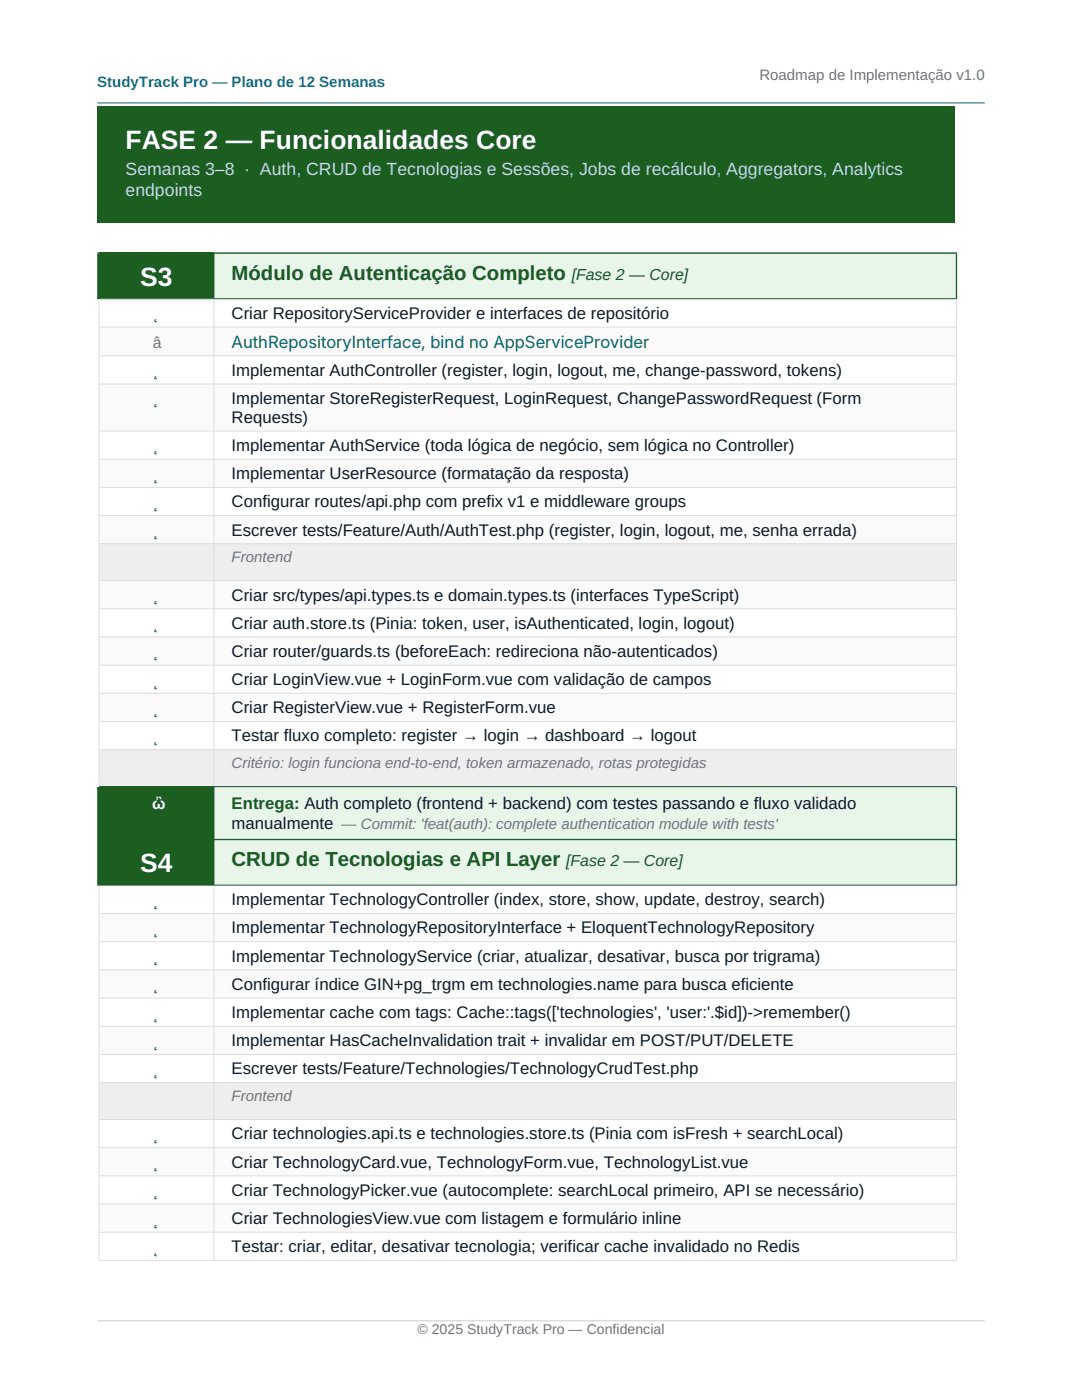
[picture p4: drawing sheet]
<svg xmlns="http://www.w3.org/2000/svg" width="216mm" height="279mm" viewBox="0 0 216 279" stroke-linecap="round" stroke-linejoin="round" font-family="sans-serif">
<defs><g id="words">
<g font-size="5.3" fill="#fff">
<text x="25" y="29.7">FASE 2 — Funcionalidades Core</text>
<text x="28" y="57">S3</text>
<text x="28" y="174.1">S4</text>
</g>
<g font-size="4.1" fill="#1b5e20">
<text x="46.2" y="55.9">Módulo de Autenticação Completo</text>
<text x="46.2" y="172.9">CRUD de Tecnologias e API Layer</text>
</g>
<g font-size="3.5" fill="#bbdefb">
<text x="25" y="35">Semanas 3–8 · Auth, CRUD de Tecnologias e Sessões, Jobs de recálculo, Aggregators, Analytics</text>
<text x="25" y="39">endpoints</text>
</g>
<g font-size="3.4" fill="#0d1b2a">
<text x="46.2" y="63.6">Criar RepositoryServiceProvider e interfaces de repositório</text>
<text x="46.2" y="75">Implementar AuthController (register, login, logout, me, change-password, tokens)</text>
<text x="46.2" y="80.6">Implementar StoreRegisterRequest, LoginRequest, ChangePasswordRequest (Form</text>
<text x="46.2" y="84.5">Requests)</text>
<text x="46.2" y="90">Implementar AuthService (toda lógica de negócio, sem lógica no Controller)</text>
<text x="46.2" y="95.6">Implementar UserResource (formatação da resposta)</text>
<text x="46.2" y="101.2">Configurar routes/api.php com prefix v1 e middleware groups</text>
<text x="46.2" y="106.9">Escrever tests/Feature/Auth/AuthTest.php (register, login, logout, me, senha errada)</text>
<text x="46.2" y="119.8">Criar src/types/api.types.ts e domain.types.ts (interfaces TypeScript)</text>
<text x="46.2" y="125.5">Criar auth.store.ts (Pinia: token, user, isAuthenticated, login, logout)</text>
<text x="46.2" y="131.1">Criar router/guards.ts (beforeEach: redireciona não-autenticados)</text>
<text x="46.2" y="136.7">Criar LoginView.vue + LoginForm.vue com validação de campos</text>
<text x="46.2" y="142.4">Criar RegisterView.vue + RegisterForm.vue</text>
<text x="46.2" y="148">Testar fluxo completo: register → login → dashboard → logout</text>
<text x="46.2" y="165.4">manualmente — Commit: 'feat(auth): complete authentication module with tests'</text>
<text x="46.2" y="180.7">Implementar TechnologyController (index, store, show, update, destroy, search)</text>
<text x="46.2" y="186.3">Implementar TechnologyRepositoryInterface + EloquentTechnologyRepository</text>
<text x="46.2" y="191.9">Implementar TechnologyService (criar, atualizar, desativar, busca por trigrama)</text>
<text x="46.2" y="197.5">Configurar índice GIN+pg_trgm em technologies.name para busca eficiente</text>
<text x="46.2" y="203.2">Implementar cache com tags: Cache::tags(['technologies', 'user:'.$id])-&gt;remember()</text>
<text x="46.2" y="208.8">Implementar HasCacheInvalidation trait + invalidar em POST/PUT/DELETE</text>
<text x="46.2" y="214.4">Escrever tests/Feature/Technologies/TechnologyCrudTest.php</text>
<text x="46.2" y="227.4">Criar technologies.api.ts e technologies.store.ts (Pinia com isFresh + searchLocal)</text>
<text x="46.2" y="233">Criar TechnologyCard.vue, TechnologyForm.vue, TechnologyList.vue</text>
<text x="46.2" y="238.6">Criar TechnologyPicker.vue (autocomplete: searchLocal primeiro, API se necessário)</text>
<text x="46.2" y="244.3">Criar TechnologiesView.vue com listagem e formulário inline</text>
<text x="46.2" y="249.9">Testar: criar, editar, desativar tecnologia; verificar cache invalidado no Redis</text>
</g>
<text font-size="3.4" fill="#00695c" x="46.2" y="69.4">AuthRepositoryInterface, bind no AppServiceProvider</text>
<text font-size="3.4" fill="#1b5e20" x="46.2" y="161.5">Entrega: Auth completo (frontend + backend) com testes passando e fluxo validado</text>
<g font-size="3.2" fill="#1b5e20">
<text x="114.1" y="55.9">[Fase 2 — Core]</text>
<text x="30.7" y="63.7">˛</text>
<text x="30.7" y="75.1">˛</text>
<text x="30.7" y="80.7">˛</text>
<text x="30.7" y="90.1">˛</text>
<text x="30.7" y="95.7">˛</text>
<text x="30.7" y="101.4">˛</text>
<text x="30.7" y="107">˛</text>
<text x="30.7" y="120">˛</text>
<text x="30.7" y="125.6">˛</text>
<text x="30.7" y="131.2">˛</text>
<text x="30.7" y="136.8">˛</text>
<text x="30.7" y="142.5">˛</text>
<text x="30.7" y="148.1">˛</text>
<text x="113" y="172.9">[Fase 2 — Core]</text>
<text x="30.7" y="180.8">˛</text>
<text x="30.7" y="186.4">˛</text>
<text x="30.7" y="192">˛</text>
<text x="30.7" y="197.6">˛</text>
<text x="30.7" y="203.3">˛</text>
<text x="30.7" y="208.9">˛</text>
<text x="30.7" y="214.5">˛</text>
<text x="30.7" y="227.5">˛</text>
<text x="30.7" y="233.1">˛</text>
<text x="30.7" y="238.8">˛</text>
<text x="30.7" y="244.4">˛</text>
<text x="30.7" y="250">˛</text>
</g>
<text font-size="3.2" fill="#757575" x="30.5" y="69.4">â</text>
<text font-size="3.2" fill="#fff" x="30.4" y="161.5">ὢ</text>
<text font-size="3" fill="#1565c0" x="19.4" y="17.4">StudyTrack Pro — Plano de 12 Semanas</text>
<g font-size="3" fill="#757575">
<text x="151.5" y="16">Roadmap de Implementação v1.0</text>
<text x="46.2" y="112.2">Frontend</text>
<text x="46.2" y="153.3">Critério: login funciona end-to-end, token armazenado, rotas protegidas</text>
<text x="46.2" y="219.7">Frontend</text>
</g>
<text font-size="2.8" fill="#757575" x="83.3" y="266.3">© 2025 StudyTrack Pro — Confidencial</text>
</g></defs>
<path d="M19.4 20.5h177.1" fill="none" stroke="#1976d2" stroke-width=".22"/>
<path d="M19.4 263.6h177.1" fill="none" stroke="#ccc" stroke-width=".2"/>
<g fill="#1b5e20">
<path d="M19.4 21.2h171.1v23.2h-171.1z" fill-rule="evenodd"/>
<path d="M19.8 50.4h22.9v9.2h-22.9z" fill-rule="evenodd"/>
</g>
<path d="M42.7 50.4h148.2v9.2h-148.2z" fill-rule="evenodd" fill="#e8f5e9"/>
<path d="M19.8 59.6h171.1v5.6h-171.1z" fill-rule="evenodd" fill="#fff"/>
<path d="M19.8 65.2h171.1v5.8h-171.1z" fill-rule="evenodd" fill="#fafafa"/>
<path d="M19.8 71h171.1v5.6h-171.1z" fill-rule="evenodd" fill="#fff"/>
<path d="M19.8 76.6h171.1v9.4h-171.1z" fill-rule="evenodd" fill="#fafafa"/>
<path d="M19.8 86h171.1v5.6h-171.1z" fill-rule="evenodd" fill="#fff"/>
<path d="M19.8 91.6h171.1v5.6h-171.1z" fill-rule="evenodd" fill="#fafafa"/>
<path d="M19.8 97.2h171.1v5.7h-171.1z" fill-rule="evenodd" fill="#fff"/>
<path d="M19.8 102.9h171.1v5.6h-171.1z" fill-rule="evenodd" fill="#fafafa"/>
<path d="M19.8 108.5h171.1v7.3h-171.1z" fill-rule="evenodd" fill="#eee"/>
<path d="M19.8 115.8h171.1v5.7h-171.1z" fill-rule="evenodd" fill="#fafafa"/>
<path d="M19.8 121.5h171.1v5.6h-171.1z" fill-rule="evenodd" fill="#fff"/>
<path d="M19.8 127.1h171.1v5.6h-171.1z" fill-rule="evenodd" fill="#fafafa"/>
<path d="M19.8 132.7h171.1v5.6h-171.1z" fill-rule="evenodd" fill="#fff"/>
<path d="M19.8 138.3h171.1v5.7h-171.1z" fill-rule="evenodd" fill="#fafafa"/>
<path d="M19.8 144h171.1v5.6h-171.1z" fill-rule="evenodd" fill="#fff"/>
<path d="M19.8 149.6h171.1v7.3h-171.1z" fill-rule="evenodd" fill="#eee"/>
<path d="M19.8 156.9h22.9v19.7h-22.9z" fill-rule="evenodd" fill="#1b5e20"/>
<path d="M42.7 156.9h148.2v19.7h-148.2z" fill-rule="evenodd" fill="#e8f5e9"/>
<path d="M19.8 176.6h171.1v5.7h-171.1z" fill-rule="evenodd" fill="#fff"/>
<path d="M19.8 182.3h171.1v5.6h-171.1z" fill-rule="evenodd" fill="#fafafa"/>
<path d="M19.8 187.9h171.1v5.6h-171.1z" fill-rule="evenodd" fill="#fff"/>
<path d="M19.8 193.5h171.1v5.6h-171.1z" fill-rule="evenodd" fill="#fafafa"/>
<path d="M19.8 199.1h171.1v5.7h-171.1z" fill-rule="evenodd" fill="#fff"/>
<path d="M19.8 204.8h171.1v5.6h-171.1z" fill-rule="evenodd" fill="#fafafa"/>
<path d="M19.8 210.4h171.1v5.6h-171.1z" fill-rule="evenodd" fill="#fff"/>
<path d="M19.8 216h171.1v7.4h-171.1z" fill-rule="evenodd" fill="#eee"/>
<path d="M19.8 223.4h171.1v5.6h-171.1z" fill-rule="evenodd" fill="#fff"/>
<path d="M19.8 229h171.1v5.6h-171.1z" fill-rule="evenodd" fill="#fafafa"/>
<path d="M19.8 234.6h171.1v5.7h-171.1z" fill-rule="evenodd" fill="#fff"/>
<path d="M19.8 240.3h171.1v5.6h-171.1z" fill-rule="evenodd" fill="#fafafa"/>
<path d="M19.8 245.9h171.1v5.6h-171.1z" fill-rule="evenodd" fill="#fff"/>
<g fill="none" stroke="#ddd" stroke-width=".2">
<path d="M19.8 59.7v97.4M42.7 59.7v97.2M190.9 59.7v97.4M19.8 65.3h171M19.8 71h171M19.8 76.6h171M19.8 86h171M19.8 91.6h171M19.8 97.3h171M19.8 102.9h171M19.8 108.5h171M19.8 115.9h171"/>
<path d="M19.8 121.5h171M19.8 127.1h171M19.8 132.8h171M19.8 138.4h171M19.8 144h171M19.8 149.6h171M19.8 176.7v74.8M42.7 176.7v74.8M190.9 176.7v74.8M19.8 182.3h171M19.8 187.9h171M19.8 193.6h171"/>
<path d="M19.8 199.2h171M19.8 204.8h171M19.8 210.4h171M19.8 216.1h171M19.8 223.4h171M19.8 229h171M19.8 234.7h171M19.7 251.5h171.2M19.8 240.3h171M19.8 245.9h171"/>
</g>
<path d="M20.1 59.6h170.6M42.7 50.7v8.9M20.1 157h170.6M42.7 157.1v19.5M20.1 176.7h170.6" fill="none" stroke="#1b5e20" stroke-width=".2"/>
<path d="M19.4 50.5h171.6M190.9 50.7v9M190.9 157.1v19.6M20.1 167.6h170.6" fill="none" stroke="#1b5e20" stroke-width=".26"/>
<path d="M19.8 50.7v9M19.8 157.1v19.6" fill="none" stroke="#1b5e20" stroke-width=".71" stroke-linecap="butt"/>
<use href="#words"/>
</svg>
